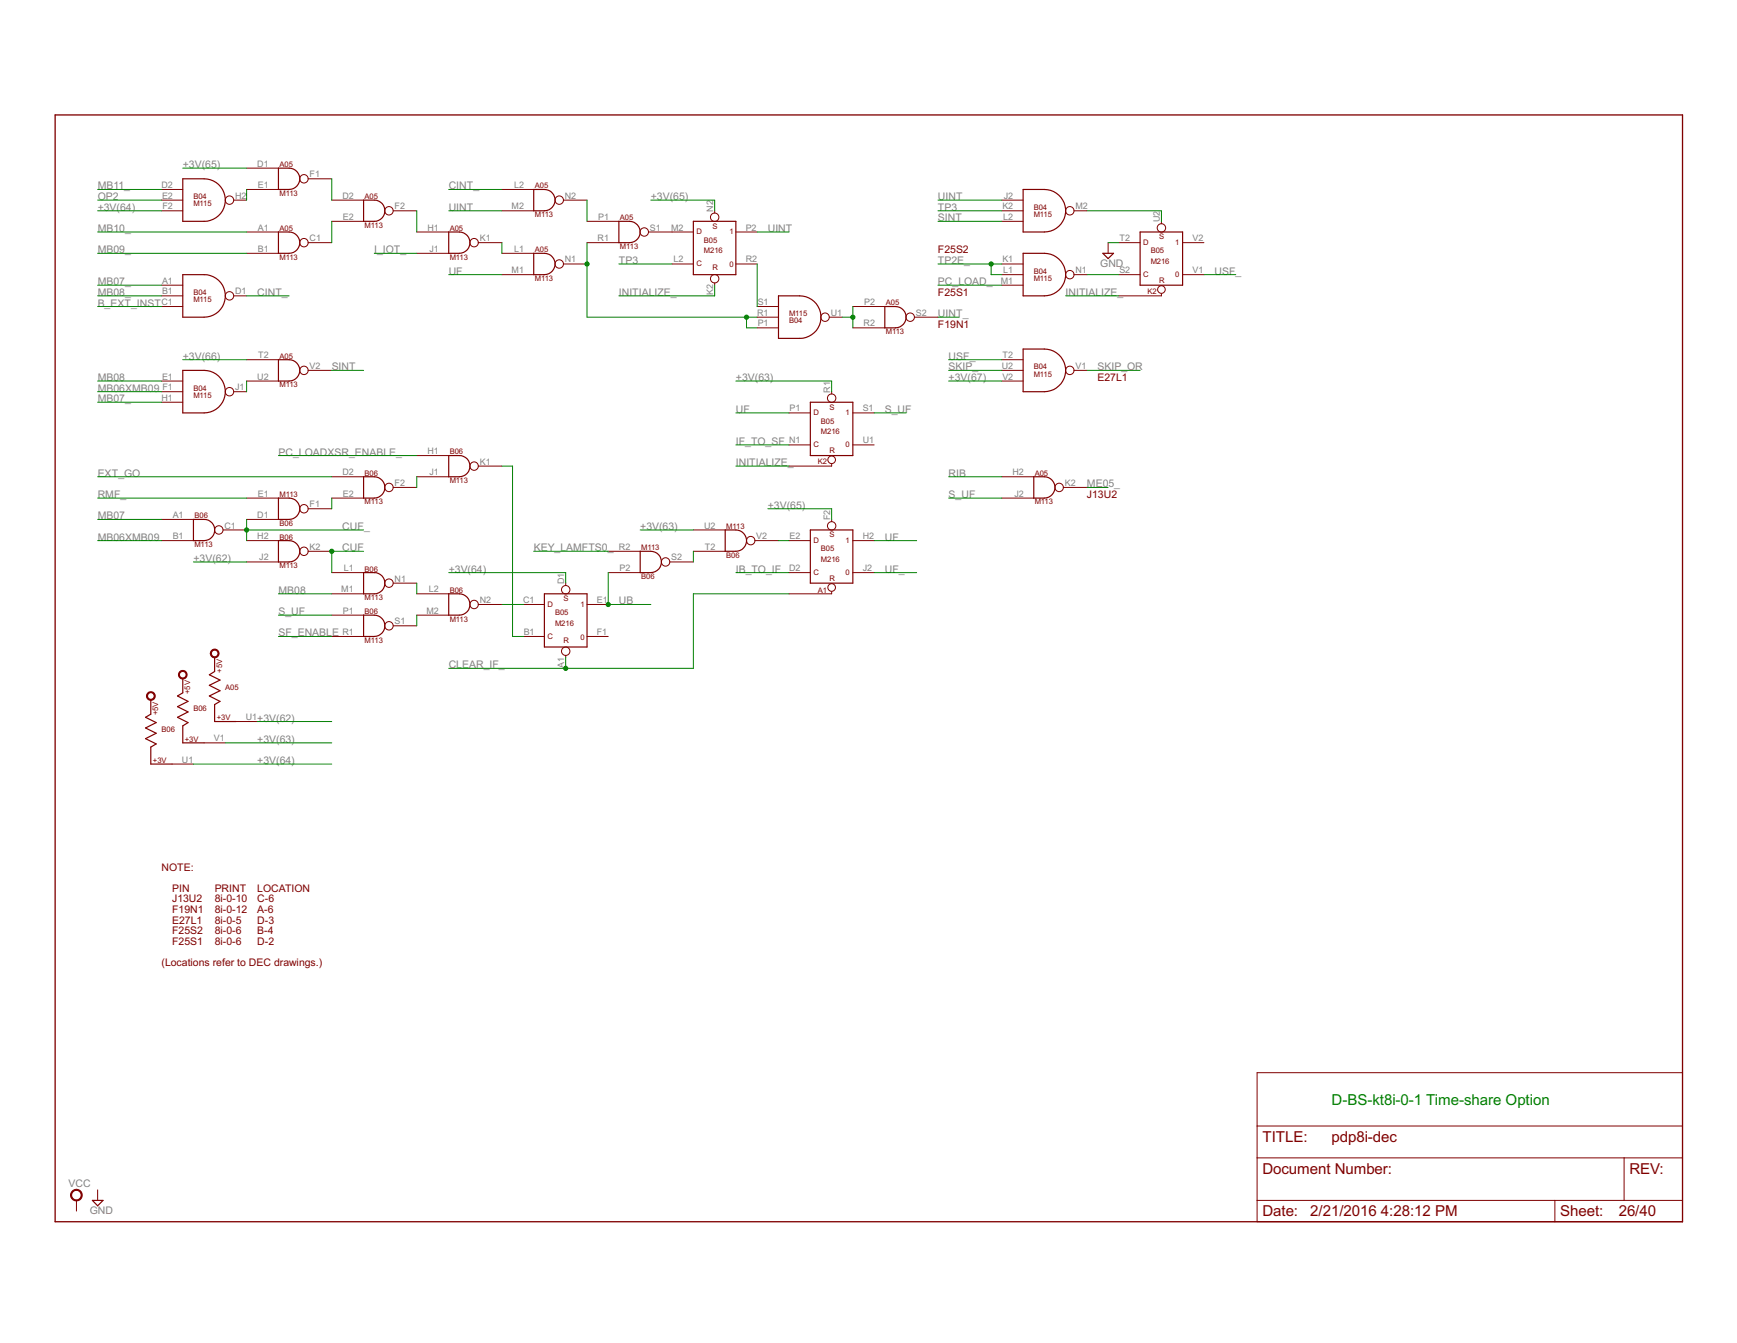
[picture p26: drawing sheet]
<svg xmlns="http://www.w3.org/2000/svg" width="279mm" height="216mm" viewBox="0 0 279 216" stroke-linecap="round" stroke-linejoin="round" font-family="sans-serif">
<defs><g id="words">
<text font-size="2.7" fill="#008000" x="214.2" y="177.6">D-BS-kt8i-0-1 Time-share Option</text>
<g font-size="2.7" fill="#800000">
<text x="203.1" y="183.6">TITLE:</text>
<text x="214.2" y="183.6">pdp8i-dec</text>
<text x="203.1" y="188.7">Document Number:</text>
<text x="262.1" y="188.7">REV:</text>
<text x="203.1" y="195.6">Date:</text>
<text x="210.8" y="195.6">2/21/2016</text>
<text x="222.1" y="195.6">4:28:12 PM</text>
<text x="251" y="195.6">Sheet:</text>
<text x="260.4" y="195.6">26/40</text>
</g>
<g font-size="1.9" fill="#808080">
<text x="29.4" y="27">+3V(65)</text>
<text x="15.7" y="32.2">OP2</text>
<text x="15.7" y="30.5">MB11_</text>
<text x="15.7" y="33.9">+3V(64)</text>
<text x="72.2" y="30.5">CINT_</text>
<text x="72.2" y="33.9">UINT</text>
<text x="104.7" y="32.2">+3V(65)</text>
<text x="150.9" y="35.6">SINT</text>
<text x="150.9" y="33.9">TP3</text>
<text x="150.9" y="32.2">UINT</text>
<text x="15.7" y="37.3">MB10_</text>
<text x="15.7" y="40.7">MB09_</text>
<text x="60.2" y="40.7">I_IOT_</text>
<text x="123.5" y="37.3">UINT</text>
<text x="15.7" y="47.6">MB08_</text>
<text x="15.7" y="45.9">MB07_</text>
<text x="41.4" y="47.6">CINT_</text>
<text x="72.2" y="44.1">UF</text>
<text x="99.5" y="47.6">INITIALIZE_</text>
<text x="99.5" y="42.4">TP3</text>
<text x="150.9" y="45.9">PC_LOAD_</text>
<text x="150.9" y="42.4">TP2E_</text>
<text x="171.4" y="47.6">INITIALIZE_</text>
<text x="177" y="42.9">GND</text>
<text x="195.4" y="44.1">USF_</text>
<text x="15.7" y="49.3">B_EXT_INST</text>
<text x="150.9" y="51">UINT_</text>
<text x="29.4" y="57.8">+3V(66)</text>
<text x="53.4" y="59.5">SINT</text>
<text x="152.6" y="57.8">USF_</text>
<text x="152.6" y="59.5">SKIP_</text>
<text x="176.5" y="59.5">SKIP_OR</text>
<text x="15.7" y="64.7">MB07_</text>
<text x="15.7" y="63">MB06XMB09</text>
<text x="15.7" y="61.3">MB08</text>
<text x="118.4" y="61.3">+3V(63)</text>
<text x="152.6" y="61.3">+3V(67)</text>
<text x="118.4" y="66.4">UF</text>
<text x="118.4" y="71.5">IF_TO_SF</text>
<text x="142.3" y="66.4">S_UF</text>
<text x="15.7" y="76.6">EXT_GO</text>
<text x="44.8" y="73.2">PC_LOADXSR_ENABLE_</text>
<text x="118.4" y="74.9">INITIALIZE_</text>
<text x="152.6" y="76.6">RIB</text>
<text x="15.7" y="83.5">MB07</text>
<text x="15.7" y="80.1">RMF_</text>
<text x="123.5" y="81.8">+3V(65)</text>
<text x="152.6" y="80.1">S_UF</text>
<text x="174.8" y="78.4">ME05_</text>
<text x="15.7" y="86.9">MB06XMB09</text>
<text x="55.1" y="85.2">CUF_</text>
<text x="55.1" y="88.6">CUF</text>
<text x="85.9" y="88.6">KEY_LAMFTS0_</text>
<text x="103" y="85.2">+3V(63)</text>
<text x="142.3" y="86.9">UF</text>
<text x="31.1" y="90.3">+3V(62)</text>
<text x="44.8" y="95.5">MB08</text>
<text x="72.2" y="92">+3V(64)</text>
<text x="118.4" y="92">IB_TO_IF</text>
<text x="142.3" y="92">UF_</text>
<text x="44.8" y="98.9">S_UF</text>
<text x="99.5" y="97.2">UB</text>
<text x="44.8" y="102.3">SF_ENABLE</text>
<text x="72.2" y="107.4">CLEAR_IF_</text>
<text x="41.4" y="116">+3V(62)</text>
<text x="41.4" y="119.4">+3V(63)</text>
<text x="41.4" y="122.8">+3V(64)</text>
<text x="11" y="190.8">VCC</text>
<text x="14.4" y="195.1">GND</text>
</g>
<g font-size="1.9" fill="#800000">
<text x="150.9" y="40.7">F25S2</text>
<text x="150.9" y="47.6">F25S1</text>
<text x="150.9" y="52.7">F19N1</text>
<text x="176.5" y="61.3">E27L1</text>
<text x="174.8" y="80.1">J13U2</text>
<text x="26" y="139.9">NOTE:</text>
<text x="27.7" y="143.4">PIN</text>
<text x="34.5" y="143.4">PRINT</text>
<text x="41.4" y="143.4">LOCATION</text>
<text x="27.7" y="145.1">J13U2</text>
<text x="27.7" y="146.8">F19N1</text>
<text x="27.7" y="148.5">E27L1</text>
<text x="34.5" y="145.1">8i-0-10</text>
<text x="34.5" y="146.8">8i-0-12</text>
<text x="34.5" y="148.5">8i-0-5</text>
<text x="41.4" y="145.1">C-6</text>
<text x="41.4" y="146.8">A-6</text>
<text x="41.4" y="148.5">D-3</text>
<text x="26" y="155.3">(Locations refer to DEC drawings.)</text>
<text x="27.7" y="150.2">F25S2</text>
<text x="27.7" y="151.9">F25S1</text>
<text x="34.5" y="150.2">8i-0-6</text>
<text x="34.5" y="151.9">8i-0-6</text>
<text x="41.4" y="150.2">B-4</text>
<text x="41.4" y="151.9">D-2</text>
</g>
<g font-size="1.6" fill="#808080">
<text x="41.4" y="26.8">D1</text>
<text x="49.8" y="28.5">F1</text>
<text x="26" y="30.2">D2</text>
<text x="26.1" y="31.9">E2</text>
<text x="26.1" y="33.6">F2</text>
<text x="37.8" y="31.9">H2</text>
<text x="41.5" y="30.2">E1</text>
<text x="55.1" y="31.9">D2</text>
<text x="55.2" y="35.3">E2</text>
<text x="63.5" y="33.6">F2</text>
<text x="82.3" y="33.6">M2</text>
<text x="82.7" y="30.2">L2</text>
<text x="90.9" y="31.9">N2</text>
<text x="96.2" y="35.3">P1</text>
<text x="114.7" y="34" transform="rotate(-90 114.7 34)">N2</text>
<text x="161.2" y="33.6">K2</text>
<text x="161.4" y="35.3">L2</text>
<text x="161.5" y="31.9">J2</text>
<text x="173" y="33.6">M2</text>
<text x="186.6" y="35.7" transform="rotate(-90 186.6 35.7)">U2</text>
<text x="41.5" y="37.1">A1</text>
<text x="41.5" y="40.5">B1</text>
<text x="49.8" y="38.8">C1</text>
<text x="68.8" y="37.1">H1</text>
<text x="69.1" y="40.5">J1</text>
<text x="77.2" y="38.8">K1</text>
<text x="82.7" y="40.5">L1</text>
<text x="96.1" y="38.8">R1</text>
<text x="104.5" y="37.1">S1</text>
<text x="107.9" y="37.1">M2</text>
<text x="119.9" y="37.1">P2</text>
<text x="180.1" y="38.8">T2</text>
<text x="191.8" y="38.8">V2</text>
<text x="26.1" y="45.6">A1</text>
<text x="26.1" y="47.3">B1</text>
<text x="37.8" y="47.3">D1</text>
<text x="82.3" y="43.9">M1</text>
<text x="90.9" y="42.2">N1</text>
<text x="108.3" y="42.2">L2</text>
<text x="114.7" y="47.5" transform="rotate(-90 114.7 47.5)">K2</text>
<text x="119.9" y="42.2">R2</text>
<text x="161" y="45.6">M1</text>
<text x="161.2" y="42.2">K1</text>
<text x="161.4" y="43.9">L1</text>
<text x="173" y="43.9">N1</text>
<text x="180.1" y="43.9">S2</text>
<text x="191.8" y="43.9">V1</text>
<text x="26" y="49">C1</text>
<text x="121.8" y="50.7">R1</text>
<text x="121.9" y="52.5">P1</text>
<text x="121.9" y="49">S1</text>
<text x="133.6" y="50.7">U1</text>
<text x="138.9" y="52.5">R2</text>
<text x="139" y="49">P2</text>
<text x="147.3" y="50.7">S2</text>
<text x="41.5" y="57.6">T2</text>
<text x="49.8" y="59.3">V2</text>
<text x="161.1" y="59.3">U2</text>
<text x="161.3" y="57.6">T2</text>
<text x="173" y="59.3">V1</text>
<text x="26" y="64.4">H1</text>
<text x="26.1" y="61">E1</text>
<text x="26.1" y="62.7">F1</text>
<text x="37.8" y="62.7">J1</text>
<text x="41.4" y="61">U2</text>
<text x="133.5" y="63.1" transform="rotate(-90 133.5 63.1)">R1</text>
<text x="161.2" y="61">V2</text>
<text x="126.9" y="71.3">N1</text>
<text x="127" y="66.1">P1</text>
<text x="138.8" y="66.1">S1</text>
<text x="138.8" y="71.3">U1</text>
<text x="55.1" y="76.4">D2</text>
<text x="68.8" y="73">H1</text>
<text x="69.1" y="76.4">J1</text>
<text x="77.2" y="74.7">K1</text>
<text x="162.9" y="76.4">H2</text>
<text x="27.8" y="83.3">A1</text>
<text x="41.4" y="83.3">D1</text>
<text x="41.5" y="79.8">E1</text>
<text x="49.8" y="81.5">F1</text>
<text x="55.2" y="79.8">E2</text>
<text x="63.5" y="78.1">F2</text>
<text x="133.5" y="83.6" transform="rotate(-90 133.5 83.6)">F2</text>
<text x="163.2" y="79.8">J2</text>
<text x="171.3" y="78.1">K2</text>
<text x="27.8" y="86.7">B1</text>
<text x="36.1" y="85">C1</text>
<text x="41.4" y="86.7">H2</text>
<text x="49.8" y="88.4">K2</text>
<text x="99.6" y="88.4">R2</text>
<text x="113.2" y="85">U2</text>
<text x="113.4" y="88.4">T2</text>
<text x="121.7" y="86.7">V2</text>
<text x="127" y="86.7">E2</text>
<text x="138.8" y="86.7">H2</text>
<text x="41.7" y="90.1">J2</text>
<text x="54.9" y="95.2">M1</text>
<text x="55.3" y="91.8">L1</text>
<text x="63.5" y="93.5">N1</text>
<text x="69" y="95.2">L2</text>
<text x="90.8" y="93.9" transform="rotate(-90 90.8 93.9)">D1</text>
<text x="99.6" y="91.8">P2</text>
<text x="108" y="90.1">S2</text>
<text x="126.9" y="91.8">D2</text>
<text x="138.8" y="91.8">J2</text>
<text x="55.2" y="98.6">P1</text>
<text x="63.5" y="100.4">S1</text>
<text x="68.6" y="98.6">M2</text>
<text x="77.2" y="96.9">N2</text>
<text x="84.2" y="96.9">C1</text>
<text x="96" y="96.9">E1</text>
<text x="55.1" y="102.1">R1</text>
<text x="84.2" y="102.1">B1</text>
<text x="90.8" y="107.4" transform="rotate(-90 90.8 107.4)">A1</text>
<text x="96" y="102.1">F1</text>
<text x="34.4" y="119.2">V1</text>
<text x="39.5" y="115.8">U1</text>
<text x="29.3" y="122.6">U1</text>
</g>
<g font-size="1.4" fill="#800000">
<text x="45" y="26.9">A05</text>
<text x="31.1" y="32">B04</text>
<text x="31.1" y="33.2">M115</text>
<text x="45" y="31.5">M113</text>
<text x="58.7" y="32">A05</text>
<text x="86" y="30.3">A05</text>
<text x="86" y="34.9">M113</text>
<text x="99.7" y="35.4">A05</text>
<text x="166.3" y="33.7">B04</text>
<text x="166.3" y="34.9">M115</text>
<text x="45" y="37.1">A05</text>
<text x="45" y="41.7">M113</text>
<text x="58.7" y="36.6">M113</text>
<text x="72.3" y="37.1">A05</text>
<text x="72.3" y="41.7">M113</text>
<text x="86" y="40.6">A05</text>
<text x="99.7" y="40">M113</text>
<text x="112" y="37.6">D</text>
<text x="113.2" y="39">B05</text>
<text x="113.2" y="40.7">M216</text>
<text x="114.6" y="36.8">S</text>
<text x="117.3" y="37.6">1</text>
<text x="183.9" y="39.4">D</text>
<text x="185.1" y="40.7">B05</text>
<text x="186.5" y="38.5">S</text>
<text x="189" y="39.4">1</text>
<text x="31.1" y="47.4">B04</text>
<text x="86" y="45.2">M113</text>
<text x="112" y="42.8">C</text>
<text x="114.6" y="43.5">R</text>
<text x="117.3" y="42.9">0</text>
<text x="166.3" y="44">B04</text>
<text x="166.3" y="45.2">M115</text>
<text x="183.9" y="44.5">C</text>
<text x="184.6" y="47.2">K2</text>
<text x="185.1" y="42.4">M216</text>
<text x="186.5" y="45.5">R</text>
<text x="189" y="44.5">0</text>
<text x="31.1" y="48.6">M115</text>
<text x="126.9" y="52">B04</text>
<text x="126.9" y="50.8">M115</text>
<text x="142.5" y="49.1">A05</text>
<text x="142.5" y="53.7">M113</text>
<text x="45" y="57.7">A05</text>
<text x="166.3" y="59.4">B04</text>
<text x="31.1" y="62.8">B04</text>
<text x="31.1" y="64">M115</text>
<text x="45" y="62.3">M113</text>
<text x="133.4" y="65.9">S</text>
<text x="166.3" y="60.6">M115</text>
<text x="130.9" y="66.7">D</text>
<text x="130.9" y="71.9">C</text>
<text x="132.1" y="68.1">B05</text>
<text x="132.1" y="69.8">M216</text>
<text x="136" y="66.7">1</text>
<text x="136" y="71.9">0</text>
<text x="58.7" y="76.5">B06</text>
<text x="72.3" y="73.1">B06</text>
<text x="72.3" y="77.7">M113</text>
<text x="131.5" y="74.6">K2</text>
<text x="133.4" y="72.9">R</text>
<text x="166.4" y="76.5">A05</text>
<text x="31.3" y="83.3">B06</text>
<text x="45" y="79.9">M113</text>
<text x="58.7" y="81.1">M113</text>
<text x="166.4" y="81.1">M113</text>
<text x="31.3" y="87.9">M113</text>
<text x="45" y="84.5">B06</text>
<text x="45" y="86.7">B06</text>
<text x="103.1" y="88.4">M113</text>
<text x="116.8" y="89.6">B06</text>
<text x="116.8" y="85">M113</text>
<text x="130.9" y="87.3">D</text>
<text x="132.1" y="88.6">B05</text>
<text x="133.4" y="86.4">S</text>
<text x="136" y="87.3">1</text>
<text x="45" y="91.4">M113</text>
<text x="58.7" y="91.9">B06</text>
<text x="72.3" y="95.3">B06</text>
<text x="103.1" y="93.1">B06</text>
<text x="130.9" y="92.4">C</text>
<text x="131.5" y="95.3">A1</text>
<text x="132.1" y="90.3">M216</text>
<text x="133.4" y="93.4">R</text>
<text x="136" y="92.4">0</text>
<text x="58.7" y="96.5">M113</text>
<text x="58.7" y="98.7">B06</text>
<text x="72.3" y="99.9">M113</text>
<text x="88.1" y="97.5">D</text>
<text x="89.3" y="98.9">B05</text>
<text x="89.3" y="100.6">M216</text>
<text x="90.7" y="96.7">S</text>
<text x="93.4" y="97.5">1</text>
<text x="58.7" y="103.3">M113</text>
<text x="88.1" y="102.7">C</text>
<text x="90.7" y="103.3">R</text>
<text x="93.4" y="102.8">0</text>
<text x="30.6" y="111.5" transform="rotate(-90 30.6 111.5)">+5V</text>
<text x="35.7" y="108.1" transform="rotate(-90 35.7 108.1)">+5V</text>
<text x="36.2" y="110.9">A05</text>
<text x="25.5" y="115" transform="rotate(-90 25.5 115)">+5V</text>
<text x="26" y="117.7">B06</text>
<text x="29.7" y="119.2">+3V</text>
<text x="31.1" y="114.3">B06</text>
<text x="34.9" y="115.8">+3V</text>
<text x="24.6" y="122.7">+3V</text>
</g>
</g></defs>
<path d="M8.9 18.5h261.7v177.9h-261.7z" fill="none" stroke="#800000" stroke-width=".21"/>
<g fill="none" stroke="#800000" stroke-width=".16">
<path d="M26 30.5h3.4M26 32.2h3.4M26 33.9h3.4M37.6 32.2h2.1M39.7 30.5h5.1M39.7 37.3h5.1M39.7 27h5.1M49.6 39h3.8M49.6 28.7h3.8M53.4 32.2h5.1M53.4 35.6h5.1M63.2 33.9h3.8"/>
<path d="M67 37.3h5.2M76.9 39h3.8M80.7 30.5h5.2M80.7 33.9h5.2M90.6 32.2h3.8M94.4 35.6h5.1M94.4 39h5.1M104.3 37.3h7.2M115 33.9v.3M118.4 37.3h3.4M161.1 32.2h3.5M161.1 33.9h3.5"/>
<path d="M161.1 35.6h3.5M172.7 33.9h2.1M178.2 39v1.7M180 39h3.4M186.8 35.6v.4M190.2 39h3.5M26 45.8h3.4M26 47.6h3.4M26 49.3h3.4M37.6 47.6h2.1M39.7 57.8h5.1M39.7 40.7h5.1"/>
<path d="M49.6 59.5h3.8M67 40.7h5.2M80.7 44.2h5.2M80.7 40.7h5.2M90.6 42.4h3.8M108.1 42.4h3.4M115 45.5v.3M118.4 42.4h3.4M121.8 49.3h3.4M121.8 52.7h3.4M121.8 51h3.4M133.4 51h2.1"/>
<path d="M137.2 49.3h5.1M137.2 52.7h5.1M147.1 51h3.8M161.1 45.8h3.5M161.1 42.4h3.5M161.1 44.2h3.5M161.1 57.8h3.5M161.1 59.5h3.5M172.7 44.2h2.1M172.7 59.5h2.1M180 44.2h3.4M186.8 47.2v.4h-6.8"/>
<path d="M190.2 44.2h3.5M26 61.3h3.4M26 63h3.4M26 64.7h3.4M37.6 63h2.1M39.7 61.3h5.1M53.4 76.6h5.1M63.2 78.4h3.8M67 76.6h5.2M67 73.2h5.2M76.9 74.9h3.8M126.9 66.4h3.4"/>
<path d="M126.9 71.5h3.4M133.8 74.6v.3h-6.9M133.8 63v.3M137.2 66.4h3.4M137.2 71.5h3.4M161.1 61.3h3.5M161.1 76.6h5.2M171 78.4h3.8M26 83.5h5.1M26 86.9h5.1M35.9 85.2h3.8M39.7 80.1h5.1"/>
<path d="M39.7 83.5h5.1M39.7 86.9h5.1M39.7 90.3h5.1M49.6 81.8h3.8M49.6 88.6h3.8M53.4 80.1h5.1M53.4 92.1h5.1M53.4 95.5h5.1M53.4 98.9h5.1M63.2 93.7h3.8M67 95.5h5.2M67 98.9h5.2"/>
<path d="M76.9 97.2h3.8M84.2 97.2h3.4M91 93.7v.4M94.4 97.2h3.4M97.8 88.6h5.2M97.8 92.1h5.2M107.7 90.3h3.8M111.5 85.2h5.1M111.5 88.6h5.1M121.4 86.9h3.8M126.9 86.9h3.4M126.9 92.1h3.4"/>
<path d="M133.8 95.1v.4h-6.9M133.8 83.5v.4M137.2 86.9h3.4M137.2 92.1h3.4M161.1 80.1h5.2M32.8 119.4h3.4M38 116h3.4M53.4 102.3h5.1M63.2 100.6h3.8M84.2 102.3h3.4M91 105.3v.4M94.4 102.3h3.4"/>
<path d="M27.7 122.8h3.4M202.2 172.4h68.4v24h-68.4zM12.3 193v1.7M15.7 191.3v1.7M202.2 186.1h68.4M202.2 193h68.4M202.2 181h68.4M250.1 193v3.4M261.2 186.1v6.9"/>
<circle cx="36.9" cy="32.2" r=".68"/>
<circle cx="48.9" cy="39" r=".68"/>
<circle cx="48.9" cy="28.7" r=".68"/>
<circle cx="62.6" cy="33.9" r=".68"/>
<circle cx="76.3" cy="39" r=".68"/>
<circle cx="90" cy="32.2" r=".68"/>
<circle cx="103.6" cy="37.3" r=".68"/>
<circle cx="115" cy="34.9" r=".68"/>
<circle cx="172.1" cy="33.9" r=".68"/>
<circle cx="186.8" cy="36.6" r=".68"/>
<circle cx="36.9" cy="47.6" r=".68"/>
<circle cx="48.9" cy="59.5" r=".68"/>
<circle cx="90" cy="42.4" r=".68"/>
<circle cx="115" cy="44.8" r=".68"/>
<circle cx="132.7" cy="51" r=".68"/>
<circle cx="146.4" cy="51" r=".68"/>
<circle cx="172.1" cy="59.5" r=".68"/>
<circle cx="172.1" cy="44.2" r=".68"/>
<circle cx="186.8" cy="46.5" r=".61"/>
<circle cx="36.9" cy="63" r=".68"/>
<circle cx="62.6" cy="78.4" r=".68"/>
<circle cx="76.3" cy="74.9" r=".68"/>
<circle cx="133.8" cy="64" r=".68"/>
<circle cx="133.8" cy="73.9" r=".61"/>
<circle cx="170.4" cy="78.4" r=".68"/>
<circle cx="35.2" cy="85.2" r=".68"/>
<circle cx="48.9" cy="88.6" r=".68"/>
<circle cx="48.9" cy="81.8" r=".68"/>
<circle cx="62.6" cy="93.7" r=".68"/>
<circle cx="76.3" cy="97.2" r=".68"/>
<circle cx="91" cy="94.8" r=".68"/>
<circle cx="107.1" cy="90.3" r=".68"/>
<circle cx="120.8" cy="86.9" r=".68"/>
<circle cx="133.8" cy="84.5" r=".68"/>
<circle cx="133.8" cy="94.4" r=".61"/>
<circle cx="62.6" cy="100.6" r=".68"/>
<circle cx="91" cy="104.7" r=".68"/>
</g>
<g fill="#800000" stroke="#800000" stroke-width=".16">
<path d="M11.7 191.4a.94 .94 0 0 1 1.5 .4 .94 .94 0 0 1-.7 1.3 .94 .94 0 0 1-1.2-1h.2a.77 .77 0 0 1 1.1-.7 .77 .77 0 0 1 .2 1.3 .77 .77 0 0 1-1.2-.3l-.1-.3h-.2l.1-.3z" fill-rule="evenodd"/>
<path d="M34 104.6a.71 .71 0 0 1 1.1 .1 .71 .71 0 0 1-.4 1 .71 .71 0 0 1-.9-.6h.2a.53 .53 0 0 1 .7-.6 .53 .53 0 0 1 .2 .9 .53 .53 0 0 1-.9-.2v-.1h-.2z" fill-rule="evenodd"/>
<path d="M23.7 111.4a.71 .71 0 0 1 1.2 .1 .71 .71 0 0 1-.4 1.1 .71 .71 0 0 1-.9-.7h.1a.53 .53 0 0 1 .7-.5 .53 .53 0 0 1 .2 .8 .53 .53 0 0 1-.8-.1l-.1-.2h-.1z" fill-rule="evenodd"/>
<path d="M28.9 108a.7 .7 0 0 1 1.1 .1 .7 .7 0 0 1-.4 1 .7 .7 0 0 1-.9-.6h.2a.54 .54 0 0 1 .7-.5 .54 .54 0 0 1 .2 .9 .54 .54 0 0 1-.9-.3v-.1h-.2z" fill-rule="evenodd"/>
</g>
<g fill="none" stroke="#800000" stroke-width=".19">
<path d="M29.4 28.7h3.4a3.4 3.4 0 0 1 3.4 3.5 3.4 3.4 0 0 1-3.4 3.4h-3.4zM44.8 37.3a3.5 3.5 0 0 1 2.7 .3 1.71 1.71 0 0 1 .6 1.9 1.71 1.71 0 0 1-1.6 1.2h-1.7zM44.8 27a3.5 3.5 0 0 1 2.7 .4 1.71 1.71 0 0 1 .6 1.9 1.71 1.71 0 0 1-1.6 1.2h-1.7zM58.5 32.2a3.3 3.3 0 0 1 2.7 .3 1.7 1.7 0 0 1 .6 1.9 1.7 1.7 0 0 1-1.6 1.2h-1.7zM72.2 37.3a3.5 3.5 0 0 1 2.7 .3 1.71 1.71 0 0 1 .6 1.9 1.71 1.71 0 0 1-1.6 1.2h-1.7zM85.9 30.5a3.7 3.7 0 0 1 2.7 .3 1.72 1.72 0 0 1 .6 1.9 1.72 1.72 0 0 1-1.6 1.2h-1.7zM99.5 35.6a3.4 3.4 0 0 1 2.8 .3 1.7 1.7 0 0 1 .6 1.9 1.7 1.7 0 0 1-1.6 1.2h-1.8zM111.5 35.6h6.9v8.6h-6.9zM164.6 30.5h3.4a3.4 3.4 0 0 1 3.4 3.4 3.4 3.4 0 0 1-3.4 3.4h-3.4zM183.4 37.3h6.8v8.5h-6.8zM29.4 44.2h3.4a3.4 3.4 0 0 1 3.4 3.4 3.4 3.4 0 0 1-3.4 3.4h-3.4zM29.4 59.5h3.4a3.4 3.4 0 0 1 3.4 3.5 3.4 3.4 0 0 1-3.4 3.4h-3.4z"/>
<path d="M44.8 57.8a3.5 3.5 0 0 1 2.7 .4 1.71 1.71 0 0 1 .6 1.9 1.71 1.71 0 0 1-1.6 1.2h-1.7zM85.9 40.7a3.7 3.7 0 0 1 2.7 .3 1.72 1.72 0 0 1 .6 2 1.72 1.72 0 0 1-1.6 1.2h-1.7zM125.2 47.6h3.4a3.4 3.4 0 0 1 3.4 3.4 3.4 3.4 0 0 1-3.4 3.4h-3.4zM142.3 49.3a3.6 3.6 0 0 1 2.7 .3 1.72 1.72 0 0 1 .7 1.9 1.72 1.72 0 0 1-1.7 1.2h-1.7zM164.6 40.7h3.4a3.4 3.4 0 0 1 3.4 3.4 3.4 3.4 0 0 1-3.4 3.5h-3.4zM164.6 56.1h3.4a3.4 3.4 0 0 1 3.4 3.4 3.4 3.4 0 0 1-3.4 3.5h-3.4zM177.4 40.7h1.7l-.9 .9zM58.5 76.6a3.4 3.4 0 0 1 2.7 .4 1.7 1.7 0 0 1 .6 1.9 1.7 1.7 0 0 1-1.6 1.2h-1.7zM72.2 73.2a3.4 3.4 0 0 1 2.7 .4 1.71 1.71 0 0 1 .6 1.9 1.71 1.71 0 0 1-1.6 1.1h-1.7zM130.3 64.7h6.9v8.5h-6.9zM166.3 76.6a3.5 3.5 0 0 1 2.7 .4 1.71 1.71 0 0 1 .6 1.9 1.71 1.71 0 0 1-1.6 1.2h-1.7zM31.1 83.5a3.4 3.4 0 0 1 2.7 .3 1.7 1.7 0 0 1 .7 1.9 1.7 1.7 0 0 1-1.7 1.2h-1.7z"/>
<path d="M44.8 80.1a3.7 3.7 0 0 1 2.7 .3 1.72 1.72 0 0 1 .6 1.9 1.72 1.72 0 0 1-1.6 1.2h-1.7zM44.8 86.9a3.5 3.5 0 0 1 2.7 .3 1.71 1.71 0 0 1 .6 2 1.71 1.71 0 0 1-1.6 1.1h-1.7zM58.5 92.1a3.3 3.3 0 0 1 2.7 .3 1.7 1.7 0 0 1 .6 1.9 1.7 1.7 0 0 1-1.6 1.2h-1.7zM58.5 98.9a3.6 3.6 0 0 1 2.7 .3 1.72 1.72 0 0 1 .6 1.9 1.72 1.72 0 0 1-1.6 1.2h-1.7zM72.2 95.5a3.5 3.5 0 0 1 2.7 .3 1.71 1.71 0 0 1 .6 1.9 1.71 1.71 0 0 1-1.6 1.2h-1.7zM87.6 95.5h6.8v8.5h-6.8zM103 88.6a3.7 3.7 0 0 1 2.7 .3 1.72 1.72 0 0 1 .6 2 1.72 1.72 0 0 1-1.6 1.2h-1.7zM116.6 85.2a3.5 3.5 0 0 1 2.8 .3 1.71 1.71 0 0 1 .6 1.9 1.71 1.71 0 0 1-1.6 1.2h-1.8zM130.3 85.2h6.9v8.5h-6.9zM24.3 112.6v2.2l-.9 .5 1.7 .9-1.7 .8 1.7 .9-1.7 .8 1.7 .9-.8 .5v2.7h3.4M29.4 109.2v2.2l-.8 .5 1.6 .9-1.6 .8 1.6 .8-1.6 .9 1.6 .9-.8 .5v2.7h3.4M34.5 105.7v2.2l-.8 .6 1.7 .8-1.7 .9 1.7 .8-1.7 .9 1.7 .9-.9 .5v2.7h3.5"/>
<path d="M14.9 193h1.7l-.9 .8z"/>
</g>
<g fill="none" stroke="#008000" stroke-width=".16">
<path d="M15.7 32.2h10.3M15.7 30.5h10.3M15.7 33.9h10.3M15.7 37.3h24M29.4 27h10.3M39.7 30.5v1.7M53.4 28.7v3.5M53.4 35.6v3.4M67 33.9v3.4M72.2 30.5h8.5M72.2 33.9h8.5M80.7 39v1.7"/>
<path d="M94.4 32.2v3.4M94.4 39v12h27.4M104.7 32.2h10.3v1.7M121.8 37.3h5.1M150.9 32.2h10.2M150.9 33.9h10.2M150.9 35.6h10.2M174.8 33.9h12v1.7M178.2 39h1.8M15.7 40.7h24M15.7 47.6h10.3M15.7 45.8h10.3"/>
<path d="M15.7 49.3h10.3M29.4 57.8h10.3M39.7 47.6h6.8M53.4 59.5h5.1M60.2 40.7h6.8M72.2 44.2h8.5M99.5 42.4h8.6M115 45.8v1.8h-15.5M120.1 51v1.7h1.7M121.8 42.4v6.9M135.5 51h1.7M137.2 49.3v3.4"/>
<path d="M150.9 45.8h10.2M150.9 51h3.4M150.9 42.4h10.2M152.6 57.8h8.5M152.6 59.5h8.5M159.4 42.4v1.8h1.7M171.4 47.6h8.6M174.8 59.5h8.6M174.8 44.2h5.2M193.7 44.2h5.1M15.7 64.7h10.3M15.7 63h10.3"/>
<path d="M15.7 61.3h10.3M15.7 76.6h37.7M39.7 61.3v1.7M44.8 73.2h22.2M67 76.6v1.8M80.7 74.9h1.7v27.4h1.8M118.4 61.3h15.4v1.7M118.4 74.9h8.5M118.4 66.4h8.5M118.4 71.5h8.5M140.6 66.4h5.2M152.6 61.3h8.5"/>
<path d="M152.6 76.6h8.5M174.8 78.4h3.4M15.7 86.9h10.3M15.7 83.5h10.3M15.7 80.1h24M31.1 90.3h8.6M39.7 83.5v3.4M39.7 85.2h18.8M44.8 95.5h8.6M44.8 98.9h8.6M53.4 80.1v1.7M58.5 88.6h-5.1v3.5"/>
<path d="M67 93.7v1.8M67 98.9v1.7M72.2 92.1h18.8v1.6M80.7 97.2h3.5M85.9 88.6h11.9M97.8 92.1v5.1h6.9M103 85.2h8.5M111.5 88.6v1.7M118.4 92.1h8.5M123.5 81.8h10.3v1.7M125.2 86.9h1.7M126.9 95.5h-15.4v11.9h-39.3"/>
<path d="M140.6 92.1h6.8M140.6 86.9h6.8M152.6 80.1h8.5M36.2 119.4h17.2M41.4 116h12M44.8 102.3h8.6M91 105.7v1.7M31.1 122.8h22.3"/>
</g>
<g fill="#008000" stroke="#008000" stroke-width=".16">
<circle cx="39.7" cy="85.2" r=".34"/>
<circle cx="53.4" cy="88.6" r=".34"/>
<circle cx="97.8" cy="97.2" r=".34"/>
<circle cx="91" cy="107.4" r=".34"/>
<circle cx="94.4" cy="42.4" r=".34"/>
<circle cx="120.1" cy="51" r=".34"/>
<circle cx="137.2" cy="51" r=".34"/>
<circle cx="159.4" cy="42.4" r=".34"/>
</g>
<use href="#words"/>
</svg>
